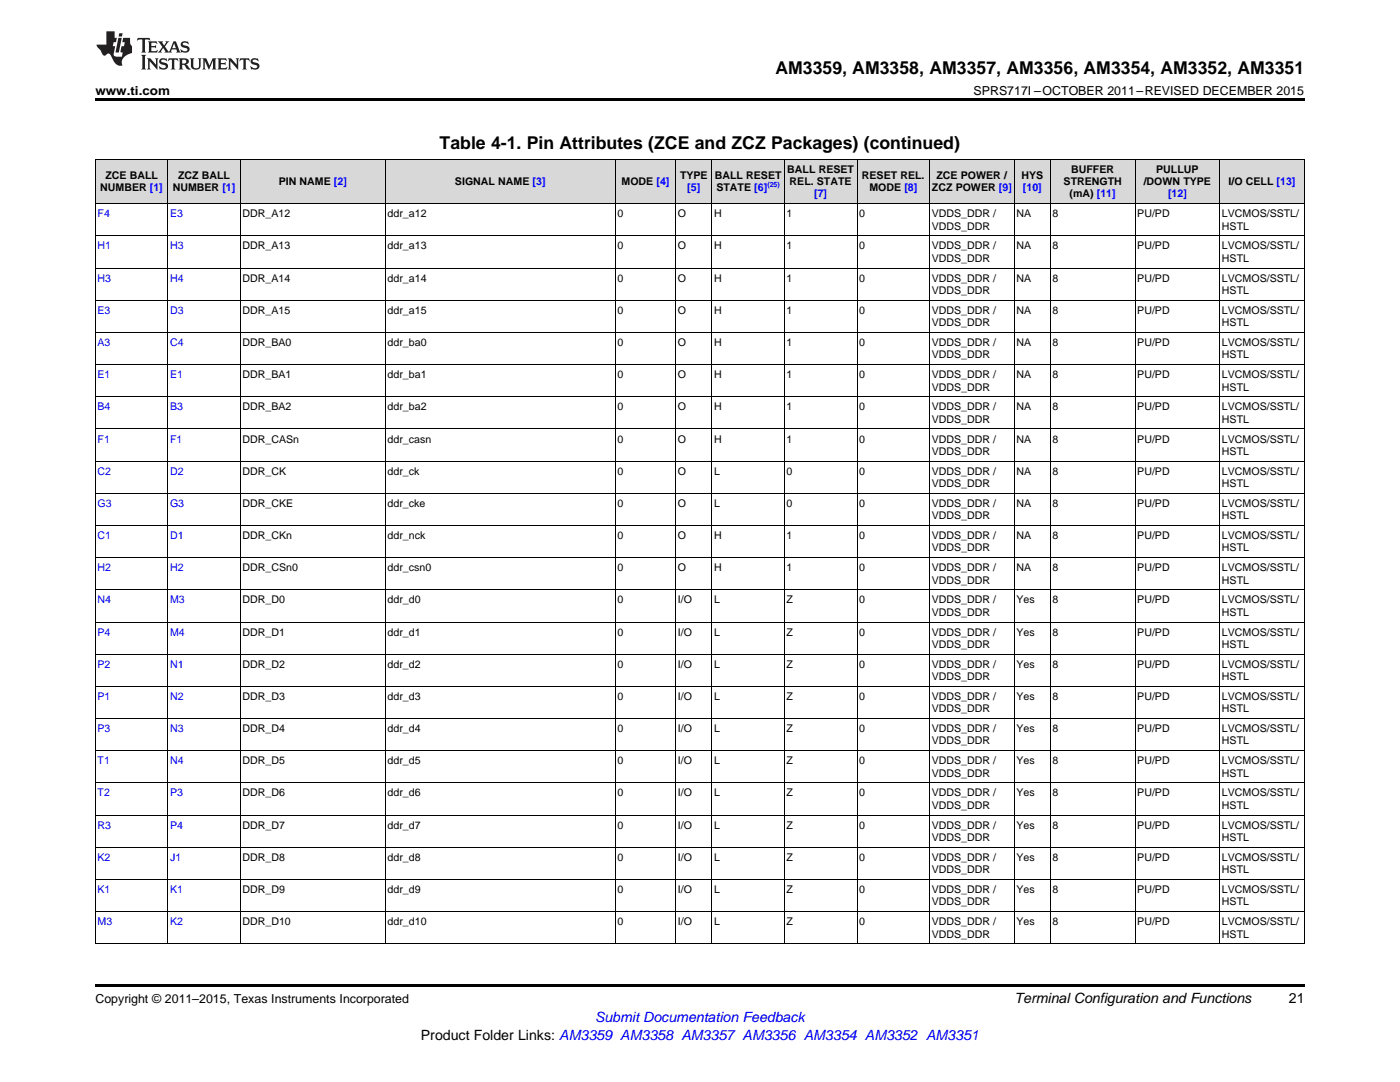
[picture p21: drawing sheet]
<svg xmlns="http://www.w3.org/2000/svg" width="279mm" height="216mm" viewBox="0 0 279 216" stroke-linecap="round" stroke-linejoin="round" font-family="sans-serif">
<defs><g id="words">
<g font-size="3.5">
<text x="154.8" y="14.8">AM3359, AM3358, AM3357, AM3356, AM3354, AM3352, AM3351</text>
<text x="87.7" y="29.7">Table 4-1. Pin Attributes (ZCE and ZCZ Packages) (continued)</text>
</g>
<text font-size="2.8" fill="#00f" x="118.7" y="203.9">Submit Documentation Feedback</text>
<g font-size="2.8">
<text x="202.5" y="200.1">Terminal Configuration and Functions</text>
<text x="257.2" y="200.1">21</text>
<text x="84" y="207.4">Product Folder Links: AM3359 AM3358 AM3357 AM3356 AM3354 AM3352 AM3351</text>
</g>
<g font-size="2.5">
<text x="19" y="19">www.ti.com</text>
<text x="194.3" y="19">SPRS717I –OCTOBER 2011–REVISED DECEMBER 2015</text>
<text x="19" y="200.1">Copyright © 2011–2015, Texas Instruments Incorporated</text>
</g>
<g font-size="2.1">
<text x="21" y="35.7">ZCE BALL</text>
<text x="35.5" y="35.7">ZCZ BALL</text>
<text x="135.7" y="35.7">TYPE</text>
<text x="142.7" y="35.7">BALL RESET</text>
<text x="157.1" y="34.5">BALL RESET</text>
<text x="172" y="35.7">RESET REL.</text>
<text x="186.9" y="35.7">ZCE POWER /</text>
<text x="203.8" y="35.7">HYS</text>
<text x="213.8" y="34.5">BUFFER</text>
<text x="230.8" y="34.5">PULLUP</text>
<text x="20" y="38.2">NUMBER [1]</text>
<text x="34.5" y="38.2">NUMBER [1]</text>
<text x="55.6" y="36.9">PIN NAME [2]</text>
<text x="90.8" y="36.9">SIGNAL NAME [3]</text>
<text x="124" y="36.9">MODE [4]</text>
<text x="143" y="38.2">STATE [6]</text>
<text x="157.6" y="36.9">REL. STATE</text>
<text x="173.5" y="38.2">MODE [8]</text>
<text x="186" y="38.2">ZCZ POWER [9]</text>
<text x="212.3" y="36.9">STRENGTH</text>
<text x="213.5" y="39.4">(mA) [11]</text>
<text x="228.2" y="36.9">/DOWN TYPE</text>
<text x="245.2" y="36.9">I/O CELL [13]</text>
<text x="48.4" y="43.4">DDR_A12</text>
<text x="77.4" y="43.4">ddr_a12</text>
<text x="123.2" y="43.4">0</text>
<text x="135.3" y="43.4">O</text>
<text x="142.5" y="43.4">H</text>
<text x="157" y="43.4">1</text>
<text x="171.5" y="43.4">0</text>
<text x="185.9" y="43.4">VDDS_DDR /</text>
<text x="185.9" y="45.8">VDDS_DDR</text>
<text x="202.8" y="43.4">NA</text>
<text x="210.1" y="43.4">8</text>
<text x="227" y="43.4">PU/PD</text>
<text x="243.9" y="43.4">LVCMOS/SSTL/</text>
<text x="243.9" y="45.8">HSTL</text>
<text x="48.4" y="49.8">DDR_A13</text>
<text x="77.4" y="49.8">ddr_a13</text>
<text x="123.2" y="49.8">0</text>
<text x="135.3" y="49.8">O</text>
<text x="142.5" y="49.8">H</text>
<text x="157" y="49.8">1</text>
<text x="171.5" y="49.8">0</text>
<text x="185.9" y="49.8">VDDS_DDR /</text>
<text x="185.9" y="52.2">VDDS_DDR</text>
<text x="202.8" y="49.8">NA</text>
<text x="210.1" y="49.8">8</text>
<text x="227" y="49.8">PU/PD</text>
<text x="243.9" y="49.8">LVCMOS/SSTL/</text>
<text x="243.9" y="52.2">HSTL</text>
<text x="48.4" y="56.2">DDR_A14</text>
<text x="77.4" y="56.2">ddr_a14</text>
<text x="123.2" y="56.2">0</text>
<text x="135.3" y="56.2">O</text>
<text x="142.5" y="56.2">H</text>
<text x="157" y="56.2">1</text>
<text x="171.5" y="56.2">0</text>
<text x="185.9" y="56.2">VDDS_DDR /</text>
<text x="185.9" y="58.7">VDDS_DDR</text>
<text x="202.8" y="56.2">NA</text>
<text x="210.1" y="56.2">8</text>
<text x="227" y="56.2">PU/PD</text>
<text x="243.9" y="56.2">LVCMOS/SSTL/</text>
<text x="243.9" y="58.7">HSTL</text>
<text x="48.4" y="62.6">DDR_A15</text>
<text x="77.4" y="62.6">ddr_a15</text>
<text x="123.2" y="62.6">0</text>
<text x="135.3" y="62.6">O</text>
<text x="142.5" y="62.6">H</text>
<text x="157" y="62.6">1</text>
<text x="171.5" y="62.6">0</text>
<text x="185.9" y="62.6">VDDS_DDR /</text>
<text x="185.9" y="65.1">VDDS_DDR</text>
<text x="202.8" y="62.6">NA</text>
<text x="210.1" y="62.6">8</text>
<text x="227" y="62.6">PU/PD</text>
<text x="243.9" y="62.6">LVCMOS/SSTL/</text>
<text x="243.9" y="65.1">HSTL</text>
<text x="48.4" y="69">DDR_BA0</text>
<text x="77.4" y="69">ddr_ba0</text>
<text x="123.2" y="69">0</text>
<text x="135.3" y="69">O</text>
<text x="142.5" y="69">H</text>
<text x="157" y="69">1</text>
<text x="171.5" y="69">0</text>
<text x="185.9" y="69">VDDS_DDR /</text>
<text x="185.9" y="71.5">VDDS_DDR</text>
<text x="202.8" y="69">NA</text>
<text x="210.1" y="69">8</text>
<text x="227" y="69">PU/PD</text>
<text x="243.9" y="69">LVCMOS/SSTL/</text>
<text x="243.9" y="71.5">HSTL</text>
<text x="48.4" y="75.5">DDR_BA1</text>
<text x="77.4" y="75.5">ddr_ba1</text>
<text x="123.2" y="75.5">0</text>
<text x="135.3" y="75.5">O</text>
<text x="142.5" y="75.5">H</text>
<text x="157" y="75.5">1</text>
<text x="171.5" y="75.5">0</text>
<text x="185.9" y="75.5">VDDS_DDR /</text>
<text x="185.9" y="77.9">VDDS_DDR</text>
<text x="202.8" y="75.5">NA</text>
<text x="210.1" y="75.5">8</text>
<text x="227" y="75.5">PU/PD</text>
<text x="243.9" y="75.5">LVCMOS/SSTL/</text>
<text x="243.9" y="77.9">HSTL</text>
<text x="48.4" y="81.9">DDR_BA2</text>
<text x="77.4" y="81.9">ddr_ba2</text>
<text x="123.2" y="81.9">0</text>
<text x="135.3" y="81.9">O</text>
<text x="142.5" y="81.9">H</text>
<text x="157" y="81.9">1</text>
<text x="171.5" y="81.9">0</text>
<text x="185.9" y="81.9">VDDS_DDR /</text>
<text x="202.8" y="81.9">NA</text>
<text x="210.1" y="81.9">8</text>
<text x="227" y="81.9">PU/PD</text>
<text x="243.9" y="81.9">LVCMOS/SSTL/</text>
<text x="48.4" y="88.3">DDR_CASn</text>
<text x="77.4" y="88.3">ddr_casn</text>
<text x="123.2" y="88.3">0</text>
<text x="135.3" y="88.3">O</text>
<text x="142.5" y="88.3">H</text>
<text x="157" y="88.3">1</text>
<text x="171.5" y="88.3">0</text>
<text x="185.9" y="84.3">VDDS_DDR</text>
<text x="185.9" y="88.3">VDDS_DDR /</text>
<text x="202.8" y="88.3">NA</text>
<text x="210.1" y="88.3">8</text>
<text x="227" y="88.3">PU/PD</text>
<text x="243.9" y="84.3">HSTL</text>
<text x="243.9" y="88.3">LVCMOS/SSTL/</text>
<text x="48.4" y="94.7">DDR_CK</text>
<text x="77.4" y="94.7">ddr_ck</text>
<text x="123.2" y="94.7">0</text>
<text x="135.3" y="94.7">O</text>
<text x="142.5" y="94.7">L</text>
<text x="157" y="94.7">0</text>
<text x="171.5" y="94.7">0</text>
<text x="185.9" y="90.8">VDDS_DDR</text>
<text x="185.9" y="94.7">VDDS_DDR /</text>
<text x="202.8" y="94.7">NA</text>
<text x="210.1" y="94.7">8</text>
<text x="227" y="94.7">PU/PD</text>
<text x="243.9" y="90.8">HSTL</text>
<text x="243.9" y="94.7">LVCMOS/SSTL/</text>
<text x="48.4" y="101.1">DDR_CKE</text>
<text x="77.4" y="101.1">ddr_cke</text>
<text x="123.2" y="101.1">0</text>
<text x="135.3" y="101.1">O</text>
<text x="142.5" y="101.1">L</text>
<text x="157" y="101.1">0</text>
<text x="171.5" y="101.1">0</text>
<text x="185.9" y="97.2">VDDS_DDR</text>
<text x="185.9" y="101.1">VDDS_DDR /</text>
<text x="202.8" y="101.1">NA</text>
<text x="210.1" y="101.1">8</text>
<text x="227" y="101.1">PU/PD</text>
<text x="243.9" y="97.2">HSTL</text>
<text x="243.9" y="101.1">LVCMOS/SSTL/</text>
<text x="48.4" y="107.6">DDR_CKn</text>
<text x="77.4" y="107.6">ddr_nck</text>
<text x="123.2" y="107.6">0</text>
<text x="135.3" y="107.6">O</text>
<text x="142.5" y="107.6">H</text>
<text x="157" y="107.6">1</text>
<text x="171.5" y="107.6">0</text>
<text x="185.9" y="103.6">VDDS_DDR</text>
<text x="185.9" y="107.6">VDDS_DDR /</text>
<text x="202.8" y="107.6">NA</text>
<text x="210.1" y="107.6">8</text>
<text x="227" y="107.6">PU/PD</text>
<text x="243.9" y="103.6">HSTL</text>
<text x="243.9" y="107.6">LVCMOS/SSTL/</text>
<text x="48.4" y="114">DDR_CSn0</text>
<text x="77.4" y="114">ddr_csn0</text>
<text x="123.2" y="114">0</text>
<text x="135.3" y="114">O</text>
<text x="142.5" y="114">H</text>
<text x="157" y="114">1</text>
<text x="171.5" y="114">0</text>
<text x="185.9" y="110">VDDS_DDR</text>
<text x="185.9" y="114">VDDS_DDR /</text>
<text x="202.8" y="114">NA</text>
<text x="210.1" y="114">8</text>
<text x="227" y="114">PU/PD</text>
<text x="243.9" y="110">HSTL</text>
<text x="243.9" y="114">LVCMOS/SSTL/</text>
<text x="185.9" y="116.5">VDDS_DDR</text>
<text x="243.9" y="116.5">HSTL</text>
<text x="48.4" y="120.4">DDR_D0</text>
<text x="77.4" y="120.4">ddr_d0</text>
<text x="123.2" y="120.4">0</text>
<text x="135.3" y="120.4">I/O</text>
<text x="142.5" y="120.4">L</text>
<text x="157" y="120.4">Z</text>
<text x="171.5" y="120.4">0</text>
<text x="185.9" y="120.4">VDDS_DDR /</text>
<text x="185.9" y="122.9">VDDS_DDR</text>
<text x="202.8" y="120.4">Yes</text>
<text x="210.1" y="120.4">8</text>
<text x="227" y="120.4">PU/PD</text>
<text x="243.9" y="120.4">LVCMOS/SSTL/</text>
<text x="243.9" y="122.9">HSTL</text>
<text x="48.4" y="126.8">DDR_D1</text>
<text x="77.4" y="126.8">ddr_d1</text>
<text x="123.2" y="126.8">0</text>
<text x="135.3" y="126.8">I/O</text>
<text x="142.5" y="126.8">L</text>
<text x="157" y="126.8">Z</text>
<text x="171.5" y="126.8">0</text>
<text x="185.9" y="126.8">VDDS_DDR /</text>
<text x="185.9" y="129.3">VDDS_DDR</text>
<text x="202.8" y="126.8">Yes</text>
<text x="210.1" y="126.8">8</text>
<text x="227" y="126.8">PU/PD</text>
<text x="243.9" y="126.8">LVCMOS/SSTL/</text>
<text x="243.9" y="129.3">HSTL</text>
<text x="48.4" y="133.2">DDR_D2</text>
<text x="77.4" y="133.2">ddr_d2</text>
<text x="123.2" y="133.2">0</text>
<text x="135.3" y="133.2">I/O</text>
<text x="142.5" y="133.2">L</text>
<text x="157" y="133.2">Z</text>
<text x="171.5" y="133.2">0</text>
<text x="185.9" y="133.2">VDDS_DDR /</text>
<text x="185.9" y="135.7">VDDS_DDR</text>
<text x="202.8" y="133.2">Yes</text>
<text x="210.1" y="133.2">8</text>
<text x="227" y="133.2">PU/PD</text>
<text x="243.9" y="133.2">LVCMOS/SSTL/</text>
<text x="243.9" y="135.7">HSTL</text>
<text x="48.4" y="139.7">DDR_D3</text>
<text x="77.4" y="139.7">ddr_d3</text>
<text x="123.2" y="139.7">0</text>
<text x="135.3" y="139.7">I/O</text>
<text x="142.5" y="139.7">L</text>
<text x="157" y="139.7">Z</text>
<text x="171.5" y="139.7">0</text>
<text x="185.9" y="139.7">VDDS_DDR /</text>
<text x="185.9" y="142.1">VDDS_DDR</text>
<text x="202.8" y="139.7">Yes</text>
<text x="210.1" y="139.7">8</text>
<text x="227" y="139.7">PU/PD</text>
<text x="243.9" y="139.7">LVCMOS/SSTL/</text>
<text x="243.9" y="142.1">HSTL</text>
<text x="48.4" y="146.1">DDR_D4</text>
<text x="77.4" y="146.1">ddr_d4</text>
<text x="123.2" y="146.1">0</text>
<text x="135.3" y="146.1">I/O</text>
<text x="142.5" y="146.1">L</text>
<text x="157" y="146.1">Z</text>
<text x="171.5" y="146.1">0</text>
<text x="185.9" y="146.1">VDDS_DDR /</text>
<text x="185.9" y="148.6">VDDS_DDR</text>
<text x="202.8" y="146.1">Yes</text>
<text x="210.1" y="146.1">8</text>
<text x="227" y="146.1">PU/PD</text>
<text x="243.9" y="146.1">LVCMOS/SSTL/</text>
<text x="243.9" y="148.6">HSTL</text>
<text x="48.4" y="152.5">DDR_D5</text>
<text x="77.4" y="152.5">ddr_d5</text>
<text x="123.2" y="152.5">0</text>
<text x="135.3" y="152.5">I/O</text>
<text x="142.5" y="152.5">L</text>
<text x="157" y="152.5">Z</text>
<text x="171.5" y="152.5">0</text>
<text x="185.9" y="152.5">VDDS_DDR /</text>
<text x="185.9" y="155">VDDS_DDR</text>
<text x="202.8" y="152.5">Yes</text>
<text x="210.1" y="152.5">8</text>
<text x="227" y="152.5">PU/PD</text>
<text x="243.9" y="152.5">LVCMOS/SSTL/</text>
<text x="243.9" y="155">HSTL</text>
<text x="48.4" y="158.9">DDR_D6</text>
<text x="77.4" y="158.9">ddr_d6</text>
<text x="123.2" y="158.9">0</text>
<text x="135.3" y="158.9">I/O</text>
<text x="142.5" y="158.9">L</text>
<text x="157" y="158.9">Z</text>
<text x="171.5" y="158.9">0</text>
<text x="185.9" y="158.9">VDDS_DDR /</text>
<text x="185.9" y="161.4">VDDS_DDR</text>
<text x="202.8" y="158.9">Yes</text>
<text x="210.1" y="158.9">8</text>
<text x="227" y="158.9">PU/PD</text>
<text x="243.9" y="158.9">LVCMOS/SSTL/</text>
<text x="243.9" y="161.4">HSTL</text>
<text x="48.4" y="165.3">DDR_D7</text>
<text x="77.4" y="165.3">ddr_d7</text>
<text x="123.2" y="165.3">0</text>
<text x="135.3" y="165.3">I/O</text>
<text x="142.5" y="165.3">L</text>
<text x="157" y="165.3">Z</text>
<text x="171.5" y="165.3">0</text>
<text x="185.9" y="165.3">VDDS_DDR /</text>
<text x="185.9" y="167.8">VDDS_DDR</text>
<text x="202.8" y="165.3">Yes</text>
<text x="210.1" y="165.3">8</text>
<text x="227" y="165.3">PU/PD</text>
<text x="243.9" y="165.3">LVCMOS/SSTL/</text>
<text x="243.9" y="167.8">HSTL</text>
<text x="48.4" y="171.8">DDR_D8</text>
<text x="77.4" y="171.8">ddr_d8</text>
<text x="123.2" y="171.8">0</text>
<text x="135.3" y="171.8">I/O</text>
<text x="142.5" y="171.8">L</text>
<text x="157" y="171.8">Z</text>
<text x="171.5" y="171.8">0</text>
<text x="185.9" y="171.8">VDDS_DDR /</text>
<text x="202.8" y="171.8">Yes</text>
<text x="210.1" y="171.8">8</text>
<text x="227" y="171.8">PU/PD</text>
<text x="243.9" y="171.8">LVCMOS/SSTL/</text>
<text x="48.4" y="178.2">DDR_D9</text>
<text x="77.4" y="178.2">ddr_d9</text>
<text x="123.2" y="178.2">0</text>
<text x="135.3" y="178.2">I/O</text>
<text x="142.5" y="178.2">L</text>
<text x="157" y="178.2">Z</text>
<text x="171.5" y="178.2">0</text>
<text x="185.9" y="174.2">VDDS_DDR</text>
<text x="185.9" y="178.2">VDDS_DDR /</text>
<text x="202.8" y="178.2">Yes</text>
<text x="210.1" y="178.2">8</text>
<text x="227" y="178.2">PU/PD</text>
<text x="243.9" y="174.2">HSTL</text>
<text x="243.9" y="178.2">LVCMOS/SSTL/</text>
<text x="48.4" y="184.6">DDR_D10</text>
<text x="77.4" y="184.6">ddr_d10</text>
<text x="123.2" y="184.6">0</text>
<text x="135.3" y="184.6">I/O</text>
<text x="142.5" y="184.6">L</text>
<text x="157" y="184.6">Z</text>
<text x="171.5" y="184.6">0</text>
<text x="185.9" y="180.7">VDDS_DDR</text>
<text x="185.9" y="184.6">VDDS_DDR /</text>
<text x="202.8" y="184.6">Yes</text>
<text x="210.1" y="184.6">8</text>
<text x="227" y="184.6">PU/PD</text>
<text x="243.9" y="180.7">HSTL</text>
<text x="243.9" y="184.6">LVCMOS/SSTL/</text>
<text x="185.9" y="187.1">VDDS_DDR</text>
<text x="243.9" y="187.1">HSTL</text>
</g>
<g font-size="2.1" fill="#00f">
<text x="137.2" y="38.2">[5]</text>
<text x="162.5" y="39.4">[7]</text>
<text x="204.2" y="38.2">[10]</text>
<text x="233.1" y="39.4">[12]</text>
<text x="19.5" y="43.4">F4</text>
<text x="33.9" y="43.4">E3</text>
<text x="19.5" y="49.8">H1</text>
<text x="33.9" y="49.8">H3</text>
<text x="19.5" y="56.2">H3</text>
<text x="33.9" y="56.2">H4</text>
<text x="19.5" y="62.6">E3</text>
<text x="33.9" y="62.6">D3</text>
<text x="19.5" y="69">A3</text>
<text x="33.9" y="69">C4</text>
<text x="19.5" y="75.5">E1</text>
<text x="33.9" y="75.5">E1</text>
<text x="19.5" y="81.9">B4</text>
<text x="33.9" y="81.9">B3</text>
<text x="19.5" y="88.3">F1</text>
<text x="33.9" y="88.3">F1</text>
<text x="19.5" y="94.7">C2</text>
<text x="33.9" y="94.7">D2</text>
<text x="19.5" y="101.1">G3</text>
<text x="33.9" y="101.1">G3</text>
<text x="19.5" y="107.6">C1</text>
<text x="33.9" y="107.6">D1</text>
<text x="19.5" y="114">H2</text>
<text x="33.9" y="114">H2</text>
<text x="19.5" y="120.4">N4</text>
<text x="33.9" y="120.4">M3</text>
<text x="19.5" y="126.8">P4</text>
<text x="33.9" y="126.8">M4</text>
<text x="19.5" y="133.2">P2</text>
<text x="33.9" y="133.2">N1</text>
<text x="19.5" y="139.7">P1</text>
<text x="33.9" y="139.7">N2</text>
<text x="19.5" y="146.1">P3</text>
<text x="33.9" y="146.1">N3</text>
<text x="19.5" y="152.5">T1</text>
<text x="33.9" y="152.5">N4</text>
<text x="19.5" y="158.9">T2</text>
<text x="33.9" y="158.9">P3</text>
<text x="19.5" y="165.3">R3</text>
<text x="33.9" y="165.3">P4</text>
<text x="19.5" y="171.8">K2</text>
<text x="33.9" y="171.8">J1</text>
<text x="19.5" y="178.2">K1</text>
<text x="33.9" y="178.2">K1</text>
<text x="19.5" y="184.6">M3</text>
<text x="33.9" y="184.6">K2</text>
</g>
<text font-size="1.4" fill="#00f" x="153.1" y="37.3">(25)</text>
</g></defs>
<g fill="#d8d8d8">
<path d="M19 31.8h14.5v8.9h-14.5z"/>
<path d="M33.5 31.8h14.5v8.9h-14.5z"/>
<path d="M48 31.8h28.9v8.9h-28.9z"/>
<path d="M76.9 31.8h45.9v8.9h-45.9z"/>
<path d="M122.8 31.8h12.1v8.9h-12.1z"/>
<path d="M134.9 31.8h7.2v8.9h-7.2z"/>
<path d="M142.1 31.8h14.5v8.9h-14.5z"/>
<path d="M156.6 31.8h14.5v8.9h-14.5z"/>
<path d="M171.1 31.8h14.4v8.9h-14.4z"/>
<path d="M185.5 31.8h16.9v8.9h-16.9z"/>
<path d="M202.4 31.8h7.3v8.9h-7.3z"/>
<path d="M209.7 31.8h16.9v8.9h-16.9z"/>
<path d="M226.6 31.8h16.9v8.9h-16.9z"/>
<path d="M243.5 31.8h16.8v8.9h-16.8z"/>
</g>
<path d="M19 19.5h241.3v.5h-241.3zM19 196.3h241.3v.5h-241.3z" fill="#000"/>
<g fill="none" stroke="#000" stroke-width=".2">
<path d="M33.5 31.8v156.5M48 31.8v156.5M76.9 31.8v156.5M122.8 31.8v156.5M134.8 31.8v156.5M142.1 31.8v156.5M156.5 31.8v156.5M171 31.8v156.5M185.5 31.8v156.5M202.4 31.8v156.5M209.6 31.8v156.5M226.5 31.8v156.5"/>
<path d="M243.4 31.8v156.5M260.3 31.8h-241.2l-.1 156.5h241.3v-156.5M19 59.9h241.3M19 53.5h241.3M19 47.1h241.3M19 40.7h241.3M19 79.2h241.3M19 72.8h241.3M19 66.3h241.3M19 98.4h241.3M19 92h241.3M19 85.6h241.3"/>
<path d="M19 117.7h241.3M19 111.3h241.3M19 104.9h241.3M19 137h241.3M19 130.5h241.3M19 124.1h241.3M19 156.2h241.3M19 149.8h241.3M19 143.4h241.3M19 175.5h241.3M19 169.1h241.3M19 162.6h241.3"/>
<path d="M19 181.9h241.3"/>
</g>
<g fill="#231f20">
<path d="M27.5 7.6l-.1 .5 .4-.2h.6v.1v2.1l-.2 .4h1l-.3-.4v-2.1l.1-.1h.5l.5 .2-.2-.5zM29.5 8.3l.2 .3v1.5l-.2 .4h1.8l.2-.6a1.04 1.04 0 0 1-1.3 .2v-.7h.6l.3 .2v-.6l-.3 .2h-.6v-.6l.8-.1 .4 .3-.2-.5zM31.5 8.3l.9 1.1-.9 1.1h.8l-.2-.2 .5-.7 .4 .7-.2 .2h1.5l-.1-.2 .1-.4h.9l.1 .4-.2 .2h1l-.3-.3-.7-1.9h-.5l-.9 2-.8-1 .9-1h-.8l.1 .3-.3 .5-.4-.6 .2-.2zM34.7 8.6l.4 1h-.7zM36.3 8.4a.63 .63 0 0 0-.2 .7 .63 .63 0 0 0 .6 .4l.6 .2 .1 .2a.75 .75 0 0 1-.7 .4 .75 .75 0 0 1-.6-.5l.1 .7 .1-.1a1.11 1.11 0 0 0 1.5-.6 1.13 1.13 0 0 0-1.2-.8l-.1-.4a1.04 1.04 0 0 1 1.2 .2l-.2-.5-.1 .1-.5-.2zM28.2 10.9l.2 .4v2.2l-.2 .4h1l-.3-.4v-2.2l.3-.4zM29.3 11.6l.3 .4v1.5l-.3 .4h.8l-.2-.4v-1.3l1.5 1.7v-1.9l.2-.4h-.7l.2 .4v.9l-1.1-1.3zM32 11.8a.62 .62 0 0 0-.2 .7 .62 .62 0 0 0 .6 .4l.6 .1 .1 .3a.76 .76 0 0 1-.7 .3 .76 .76 0 0 1-.6-.4l.1 .7 .1-.1a1.11 1.11 0 0 0 1.5-.6 1.13 1.13 0 0 0-1.2-.8l-.1-.4a1.04 1.04 0 0 1 1.2 .2l-.2-.6-.1 .1-.5-.1zM33.7 11.6l-.2 .6a.61 .61 0 0 1 .8-.3v1.6l-.2 .4h.9l-.2-.4v-1.6a.63 .63 0 0 1 .8 .3l-.2-.6zM35.6 11.6l.3 .4v1.5l-.3 .4h1l-.2-.2v-.8l.5 .2a.76 .76 0 0 0 1.2 .7l-1-1a.58 .58 0 0 0 .6-.5 .58 .58 0 0 0-.5-.6zM36.4 11.9h.1a.45 .45 0 0 1 .5 .1 .45 .45 0 0 1 .1 .5l-.7 .2zM37.9 11.6l.2 .2a2.17 2.17 0 0 0 .3 1.9 .99 .99 0 0 0 1.6-.6v-1.1l.2-.4h-.7l.2 .2a1.92 1.92 0 0 1-.2 1.8 .6 .6 0 0 1-.9-.5v-1.1l.2-.4zM40.4 11.6l.2 .4v1.5l-.2 .4h.7l-.2-.4v-1.4l.8 1.8 .8-1.8v1.4l-.2 .4h.9l-.2-.4v-1.5l.2-.4h-.8l-.6 1.5-.6-1.5zM43.4 11.6l.2 .4v1.5l-.2 .4h1.8l.2-.6a1.04 1.04 0 0 1-1.3 .1v-.6h.5l.4 .2v-.6l-.4 .2h-.5v-.7h.8l.3 .3-.1-.6zM45.5 11.6l.2 .4v1.5l-.2 .4h.7l-.2-.4v-1.3l1.5 1.7v-1.9l.2-.4h-.7l.2 .4v.9l-1.1-1.3zM47.9 11.6l-.1 .6a.61 .61 0 0 1 .8-.3v1.6l-.3 .4h1l-.3-.4 .1-1.6a.63 .63 0 0 1 .7 .3l-.1-.6zM50.2 11.8a.62 .62 0 0 0-.2 .7 .62 .62 0 0 0 .6 .4l.6 .1 .2 .3a.76 .76 0 0 1-.8 .3 .76 .76 0 0 1-.6-.4l.1 .7 .2-.1a1.11 1.11 0 0 0 1.5-.6 1.13 1.13 0 0 0-1.3-.8l-.1-.4a1.04 1.04 0 0 1 1.2 .2l-.1-.6-.2 .1-.5-.1z"/>
<path d="M21.2 6.3v2.6h-1.9l.1 .4 .7 .9a.91 .91 0 0 0 1 .8 .56 .56 0 0 1 .5-.3 .56 .56 0 0 1 .5 .3l.4 .8a1.53 1.53 0 0 0 1.9 1.2 1.54 1.54 0 0 1 1-2.1l.9-.3v-1.4a1.52 1.52 0 0 1-.3-1.6h-1.4l-.2 .8h.5l-.2 .8h-.4l-.2 1v.2l.4 .1-.2 .8a1.93 1.93 0 0 1-1.6-.3l.3-1.8h-.5l.2-.8h.4l.2-.8h-.4v-1.3zM23.6 7.6l-.6 2.9h.7l.6-2.9zM23.8 6.6l-.1 .7h.6l.2-.7z"/>
</g>
<use href="#words"/>
</svg>
